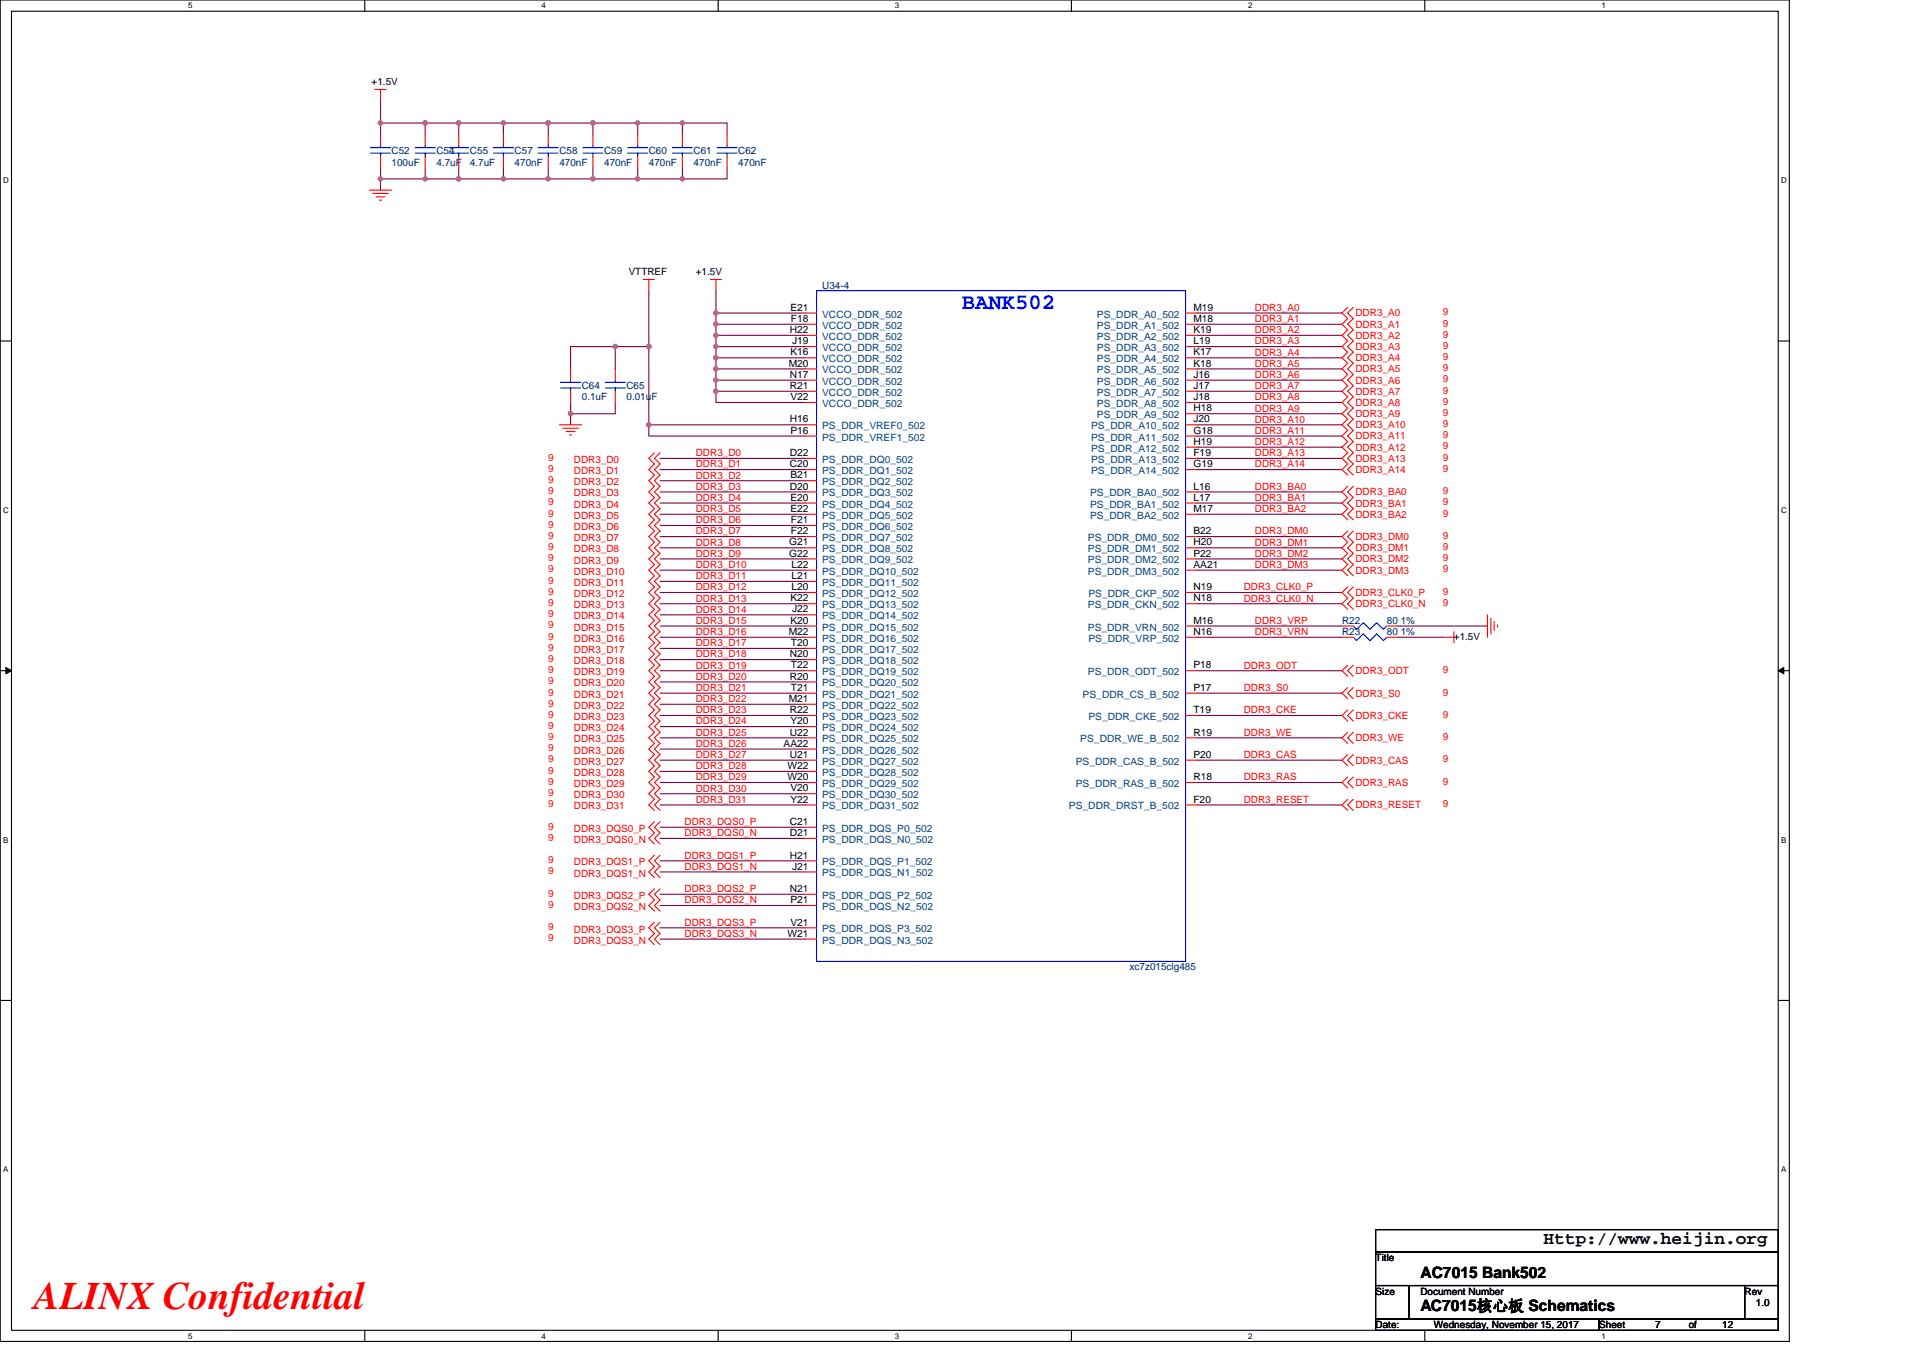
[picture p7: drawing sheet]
<svg xmlns="http://www.w3.org/2000/svg" width="297mm" height="210mm" viewBox="0 0 297 210" stroke-linecap="round" stroke-linejoin="round" font-family="sans-serif">
<defs><g id="words">
<text font-size="6" fill="#f00" x="5.2" y="202.3">ALINX Confidential</text>
<text font-size="3.5" fill="#00f" x="148.6" y="47.8">BANK502</text>
<text font-size="2.8" x="238.4" y="192.3">Http://www.heijin.org</text>
<g font-size="2.4">
<text x="219.4" y="197.4">AC7015 Bank502</text>
<text x="219.4" y="202.6">AC7015核心板 Schematics</text>
</g>
<g font-size="1.5">
<text x="57.4" y="13.1">+1.5V</text>
<text x="97.1" y="42.5">VTTREF</text>
<text x="107.5" y="42.5">+1.5V</text>
<text x="122" y="51.5">H22</text>
<text x="122.1" y="48">E21</text>
<text x="122.2" y="49.7">F18</text>
<text x="122.4" y="53.2">J19</text>
<text x="184.3" y="53.2">L19</text>
<text x="184.3" y="51.5">K19</text>
<text x="184.3" y="49.7">M18</text>
<text x="184.3" y="48">M19</text>
<text x="121.8" y="56.6">M20</text>
<text x="122" y="58.4">N17</text>
<text x="122.1" y="54.9">K16</text>
<text x="184.3" y="58.4">J16</text>
<text x="184.3" y="56.6">K18</text>
<text x="184.3" y="54.9">K17</text>
<text x="122" y="65.3">H16</text>
<text x="122" y="60.1">R21</text>
<text x="122.1" y="61.8">V22</text>
<text x="184.3" y="63.6">H18</text>
<text x="184.3" y="61.8">J18</text>
<text x="184.3" y="60.1">J17</text>
<text x="184.3" y="65.3">J20</text>
<text x="122" y="70.5">D22</text>
<text x="122.1" y="67">P16</text>
<text x="184.3" y="70.5">F19</text>
<text x="184.3" y="68.7">H19</text>
<text x="184.3" y="67">G18</text>
<text x="122" y="72.2">C20</text>
<text x="122" y="75.6">D20</text>
<text x="122.1" y="73.9">B21</text>
<text x="122.1" y="77.4">E20</text>
<text x="184.3" y="77.4">L17</text>
<text x="184.3" y="75.6">L16</text>
<text x="184.3" y="72.2">G19</text>
<text x="122.1" y="79.1">E22</text>
<text x="122.2" y="80.8">F21</text>
<text x="122.2" y="82.6">F22</text>
<text x="184.3" y="82.6">B22</text>
<text x="184.3" y="79.1">M17</text>
<text x="121.9" y="84.3">G21</text>
<text x="121.9" y="86">G22</text>
<text x="122.3" y="87.7">L22</text>
<text x="122.3" y="89.5">L21</text>
<text x="184.3" y="84.3">H20</text>
<text x="184.3" y="86">P22</text>
<text x="184.3" y="87.7">AA21</text>
<text x="122.1" y="92.9">K22</text>
<text x="122.3" y="91.2">L20</text>
<text x="122.4" y="94.6">J22</text>
<text x="184.3" y="91.2">N19</text>
<text x="184.3" y="92.9">N18</text>
<text x="121.8" y="98.1">M22</text>
<text x="122" y="101.6">N20</text>
<text x="122.1" y="96.4">K20</text>
<text x="122.2" y="99.8">T20</text>
<text x="184.3" y="96.4">M16</text>
<text x="184.3" y="98.1">N16</text>
<text x="224.6" y="98.8">+1.5V</text>
<text x="122" y="105">R20</text>
<text x="122.2" y="103.3">T22</text>
<text x="122.2" y="106.7">T21</text>
<text x="184.3" y="103.3">P18</text>
<text x="184.3" y="106.7">P17</text>
<text x="121.8" y="108.5">M21</text>
<text x="122" y="110.2">R22</text>
<text x="122" y="113.6">U22</text>
<text x="122.1" y="111.9">Y20</text>
<text x="184.3" y="113.6">R19</text>
<text x="184.3" y="110.2">T19</text>
<text x="121" y="115.4">AA22</text>
<text x="121.6" y="118.8">W22</text>
<text x="122" y="117.1">U21</text>
<text x="184.3" y="117.1">P20</text>
<text x="121.6" y="120.5">W20</text>
<text x="122.1" y="122.3">V20</text>
<text x="122.1" y="124">Y22</text>
<text x="184.3" y="120.5">R18</text>
<text x="184.3" y="124">F20</text>
<text x="122" y="127.5">C21</text>
<text x="122" y="129.2">D21</text>
<text x="122" y="132.7">H21</text>
<text x="122" y="137.8">N21</text>
<text x="122.4" y="134.4">J21</text>
<text x="122.1" y="139.6">P21</text>
<text x="122.1" y="143">V21</text>
<text x="121.6" y="144.7">W21</text>
<text x="212.5" y="194.9">Title</text>
<text x="212.5" y="200">Size</text>
<text x="219.4" y="200">Document Number</text>
<text x="269.5" y="200">Rev</text>
<text x="271.2" y="201.8">1.0</text>
<text x="212.5" y="205.2">Date:</text>
<text x="221.5" y="205.2">Wednesday, November 15, 2017</text>
<text x="247" y="205.2">Sheet</text>
<text x="255.7" y="205.2">7</text>
<text x="260.9" y="205.2">of</text>
<text x="266" y="205.2">12</text>
</g>
<g font-size="1.5" fill="#000080">
<text x="60.5" y="23.9">C52</text>
<text x="67.4" y="23.9">C54</text>
<text x="72.6" y="23.9">C55</text>
<text x="79.5" y="23.9">C57</text>
<text x="86.4" y="23.9">C58</text>
<text x="93.3" y="23.9">C59</text>
<text x="100.2" y="23.9">C60</text>
<text x="107.1" y="23.9">C61</text>
<text x="114" y="23.9">C62</text>
<text x="60.5" y="25.6">100uF</text>
<text x="67.4" y="25.6">4.7uF</text>
<text x="72.6" y="25.6">4.7uF</text>
<text x="79.5" y="25.6">470nF</text>
<text x="86.4" y="25.6">470nF</text>
<text x="93.3" y="25.6">470nF</text>
<text x="100.2" y="25.6">470nF</text>
<text x="107.1" y="25.6">470nF</text>
<text x="114" y="25.6">470nF</text>
<text x="127" y="44.6">U34-4</text>
<text x="89.9" y="60.1">C64</text>
<text x="89.9" y="61.8">0.1uF</text>
<text x="96.8" y="60.1">C65</text>
<text x="96.8" y="61.8">0.01uF</text>
<text x="207.3" y="98.1">R23</text>
<text x="207.3" y="96.4">R22</text>
<text x="214.2" y="98.1">80 1%</text>
<text x="214.2" y="96.4">80 1%</text>
<text x="174.5" y="149.9">xc7z015clg485</text>
</g>
<g font-size="1.5" fill="#004080">
<text x="127" y="49.1">VCCO_DDR_502</text>
<text x="127" y="50.8">VCCO_DDR_502</text>
<text x="127" y="52.5">VCCO_DDR_502</text>
<text x="169.4" y="52.5">PS_DDR_A2_502</text>
<text x="169.4" y="50.8">PS_DDR_A1_502</text>
<text x="169.4" y="49.1">PS_DDR_A0_502</text>
<text x="127" y="54.3">VCCO_DDR_502</text>
<text x="127" y="56">VCCO_DDR_502</text>
<text x="127" y="57.7">VCCO_DDR_502</text>
<text x="127" y="59.4">VCCO_DDR_502</text>
<text x="169.4" y="59.4">PS_DDR_A6_502</text>
<text x="169.4" y="57.7">PS_DDR_A5_502</text>
<text x="169.4" y="56">PS_DDR_A4_502</text>
<text x="169.4" y="54.3">PS_DDR_A3_502</text>
<text x="127" y="61.2">VCCO_DDR_502</text>
<text x="127" y="62.9">VCCO_DDR_502</text>
<text x="169.4" y="64.6">PS_DDR_A9_502</text>
<text x="169.4" y="62.9">PS_DDR_A8_502</text>
<text x="169.4" y="61.2">PS_DDR_A7_502</text>
<text x="127" y="71.5">PS_DDR_DQ0_502</text>
<text x="127" y="66.3">PS_DDR_VREF0_502</text>
<text x="127" y="68.1">PS_DDR_VREF1_502</text>
<text x="168.5" y="71.5">PS_DDR_A13_502</text>
<text x="168.5" y="69.8">PS_DDR_A12_502</text>
<text x="168.5" y="68.1">PS_DDR_A11_502</text>
<text x="168.5" y="66.3">PS_DDR_A10_502</text>
<text x="127" y="73.3">PS_DDR_DQ1_502</text>
<text x="127" y="75">PS_DDR_DQ2_502</text>
<text x="127" y="76.7">PS_DDR_DQ3_502</text>
<text x="168.4" y="76.7">PS_DDR_BA0_502</text>
<text x="168.5" y="73.3">PS_DDR_A14_502</text>
<text x="127" y="78.4">PS_DDR_DQ4_502</text>
<text x="127" y="80.2">PS_DDR_DQ5_502</text>
<text x="127" y="81.9">PS_DDR_DQ6_502</text>
<text x="127" y="83.6">PS_DDR_DQ7_502</text>
<text x="168" y="83.6">PS_DDR_DM0_502</text>
<text x="168.4" y="80.2">PS_DDR_BA2_502</text>
<text x="168.4" y="78.4">PS_DDR_BA1_502</text>
<text x="127" y="85.3">PS_DDR_DQ8_502</text>
<text x="127" y="87.1">PS_DDR_DQ9_502</text>
<text x="127" y="88.8">PS_DDR_DQ10_502</text>
<text x="168" y="85.3">PS_DDR_DM1_502</text>
<text x="168" y="87.1">PS_DDR_DM2_502</text>
<text x="168" y="88.8">PS_DDR_DM3_502</text>
<text x="127" y="90.5">PS_DDR_DQ11_502</text>
<text x="127" y="92.2">PS_DDR_DQ12_502</text>
<text x="127" y="94">PS_DDR_DQ13_502</text>
<text x="127" y="95.7">PS_DDR_DQ14_502</text>
<text x="168" y="94">PS_DDR_CKN_502</text>
<text x="168.1" y="92.2">PS_DDR_CKP_502</text>
<text x="127" y="97.4">PS_DDR_DQ15_502</text>
<text x="127" y="99.2">PS_DDR_DQ16_502</text>
<text x="127" y="100.9">PS_DDR_DQ17_502</text>
<text x="168" y="97.4">PS_DDR_VRN_502</text>
<text x="168.1" y="99.2">PS_DDR_VRP_502</text>
<text x="127" y="102.6">PS_DDR_DQ18_502</text>
<text x="127" y="104.3">PS_DDR_DQ19_502</text>
<text x="127" y="106.1">PS_DDR_DQ20_502</text>
<text x="127" y="107.8">PS_DDR_DQ21_502</text>
<text x="167.2" y="107.8">PS_DDR_CS_B_502</text>
<text x="168" y="104.3">PS_DDR_ODT_502</text>
<text x="127" y="109.5">PS_DDR_DQ22_502</text>
<text x="127" y="111.3">PS_DDR_DQ23_502</text>
<text x="127" y="113">PS_DDR_DQ24_502</text>
<text x="168.1" y="111.3">PS_DDR_CKE_502</text>
<text x="127" y="114.7">PS_DDR_DQ25_502</text>
<text x="127" y="116.4">PS_DDR_DQ26_502</text>
<text x="127" y="118.2">PS_DDR_DQ27_502</text>
<text x="127" y="119.9">PS_DDR_DQ28_502</text>
<text x="166.2" y="118.2">PS_DDR_CAS_B_502</text>
<text x="166.9" y="114.7">PS_DDR_WE_B_502</text>
<text x="127" y="121.6">PS_DDR_DQ29_502</text>
<text x="127" y="123.3">PS_DDR_DQ30_502</text>
<text x="127" y="125.1">PS_DDR_DQ31_502</text>
<text x="165.1" y="125.1">PS_DDR_DRST_B_502</text>
<text x="166.2" y="121.6">PS_DDR_RAS_B_502</text>
<text x="127" y="128.5">PS_DDR_DQS_P0_502</text>
<text x="127" y="130.2">PS_DDR_DQS_N0_502</text>
<text x="127" y="133.7">PS_DDR_DQS_P1_502</text>
<text x="127" y="135.4">PS_DDR_DQS_N1_502</text>
<text x="127" y="138.9">PS_DDR_DQS_P2_502</text>
<text x="127" y="140.6">PS_DDR_DQS_N2_502</text>
<text x="127" y="144.1">PS_DDR_DQS_P3_502</text>
<text x="127" y="145.8">PS_DDR_DQS_N3_502</text>
</g>
<g font-size="1.5" fill="#f00">
<text x="193.8" y="48">DDR3_A0</text>
<text x="193.8" y="49.8">DDR3_A1</text>
<text x="193.8" y="51.5">DDR3_A2</text>
<text x="193.8" y="53.2">DDR3_A3</text>
<text x="209.4" y="48.9">DDR3_A0</text>
<text x="209.4" y="50.6">DDR3_A1</text>
<text x="209.4" y="52.4">DDR3_A2</text>
<text x="222.9" y="48.7">9</text>
<text x="222.9" y="50.5">9</text>
<text x="222.9" y="52.2">9</text>
<text x="222.9" y="53.9">9</text>
<text x="193.8" y="54.9">DDR3_A4</text>
<text x="193.8" y="56.7">DDR3_A5</text>
<text x="193.8" y="58.4">DDR3_A6</text>
<text x="209.4" y="54.1">DDR3_A3</text>
<text x="209.4" y="55.8">DDR3_A4</text>
<text x="209.4" y="57.5">DDR3_A5</text>
<text x="209.4" y="59.3">DDR3_A6</text>
<text x="222.9" y="55.6">9</text>
<text x="222.9" y="57.4">9</text>
<text x="222.9" y="59.1">9</text>
<text x="193.8" y="60.1">DDR3_A7</text>
<text x="193.8" y="61.8">DDR3_A8</text>
<text x="193.8" y="63.6">DDR3_A9</text>
<text x="193.8" y="65.3">DDR3_A10</text>
<text x="209.4" y="61">DDR3_A7</text>
<text x="209.4" y="62.7">DDR3_A8</text>
<text x="209.4" y="64.5">DDR3_A9</text>
<text x="222.9" y="60.8">9</text>
<text x="222.9" y="62.5">9</text>
<text x="222.9" y="64.3">9</text>
<text x="222.9" y="66">9</text>
<text x="84.7" y="71.2">9</text>
<text x="88.6" y="71.5">DDR3_D0</text>
<text x="107.5" y="70.5">DDR3_D0</text>
<text x="193.8" y="67">DDR3_A11</text>
<text x="193.8" y="68.7">DDR3_A12</text>
<text x="193.8" y="70.5">DDR3_A13</text>
<text x="209.4" y="66.2">DDR3_A10</text>
<text x="209.4" y="67.9">DDR3_A11</text>
<text x="209.4" y="69.6">DDR3_A12</text>
<text x="209.4" y="71.4">DDR3_A13</text>
<text x="222.9" y="67.7">9</text>
<text x="222.9" y="69.4">9</text>
<text x="222.9" y="71.2">9</text>
<text x="84.7" y="72.9">9</text>
<text x="84.7" y="74.6">9</text>
<text x="84.7" y="76.4">9</text>
<text x="88.6" y="73.3">DDR3_D1</text>
<text x="88.6" y="75">DDR3_D2</text>
<text x="88.6" y="76.7">DDR3_D3</text>
<text x="107.5" y="72.2">DDR3_D1</text>
<text x="107.5" y="73.9">DDR3_D2</text>
<text x="107.5" y="75.7">DDR3_D3</text>
<text x="107.5" y="77.4">DDR3_D4</text>
<text x="193.8" y="72.2">DDR3_A14</text>
<text x="193.8" y="75.7">DDR3_BA0</text>
<text x="193.8" y="77.4">DDR3_BA1</text>
<text x="209.4" y="73.1">DDR3_A14</text>
<text x="209.4" y="76.5">DDR3_BA0</text>
<text x="222.9" y="72.9">9</text>
<text x="222.9" y="76.4">9</text>
<text x="84.7" y="78.1">9</text>
<text x="84.7" y="79.8">9</text>
<text x="84.7" y="81.6">9</text>
<text x="84.7" y="83.3">9</text>
<text x="88.6" y="78.4">DDR3_D4</text>
<text x="88.6" y="80.2">DDR3_D5</text>
<text x="88.6" y="81.9">DDR3_D6</text>
<text x="88.6" y="83.6">DDR3_D7</text>
<text x="107.5" y="79.1">DDR3_D5</text>
<text x="107.5" y="80.9">DDR3_D6</text>
<text x="107.5" y="82.6">DDR3_D7</text>
<text x="193.8" y="79.1">DDR3_BA2</text>
<text x="193.8" y="82.6">DDR3_DM0</text>
<text x="209.4" y="78.3">DDR3_BA1</text>
<text x="209.4" y="80">DDR3_BA2</text>
<text x="209.4" y="83.4">DDR3_DM0</text>
<text x="222.9" y="78.1">9</text>
<text x="222.9" y="79.8">9</text>
<text x="222.9" y="83.3">9</text>
<text x="84.7" y="85">9</text>
<text x="84.7" y="86.7">9</text>
<text x="84.7" y="88.5">9</text>
<text x="88.6" y="85.3">DDR3_D8</text>
<text x="88.6" y="87.1">DDR3_D9</text>
<text x="88.6" y="88.8">DDR3_D10</text>
<text x="107.5" y="84.3">DDR3_D8</text>
<text x="107.5" y="86">DDR3_D9</text>
<text x="107.5" y="87.8">DDR3_D10</text>
<text x="107.5" y="89.5">DDR3_D11</text>
<text x="193.8" y="84.3">DDR3_DM1</text>
<text x="193.8" y="86">DDR3_DM2</text>
<text x="193.8" y="87.8">DDR3_DM3</text>
<text x="209.4" y="85.2">DDR3_DM1</text>
<text x="209.4" y="86.9">DDR3_DM2</text>
<text x="209.4" y="88.6">DDR3_DM3</text>
<text x="222.9" y="85">9</text>
<text x="222.9" y="86.7">9</text>
<text x="222.9" y="88.5">9</text>
<text x="84.7" y="90.2">9</text>
<text x="84.7" y="91.9">9</text>
<text x="84.7" y="93.6">9</text>
<text x="84.7" y="95.4">9</text>
<text x="88.6" y="90.5">DDR3_D11</text>
<text x="88.6" y="92.3">DDR3_D12</text>
<text x="88.6" y="94">DDR3_D13</text>
<text x="88.6" y="95.7">DDR3_D14</text>
<text x="107.5" y="91.2">DDR3_D12</text>
<text x="107.5" y="92.9">DDR3_D13</text>
<text x="107.5" y="94.7">DDR3_D14</text>
<text x="192.1" y="91.2">DDR3_CLK0_P</text>
<text x="192.1" y="92.9">DDR3_CLK0_N</text>
<text x="209.4" y="92.1">DDR3_CLK0_P</text>
<text x="209.4" y="93.8">DDR3_CLK0_N</text>
<text x="222.9" y="91.9">9</text>
<text x="222.9" y="93.6">9</text>
<text x="84.7" y="97.1">9</text>
<text x="84.7" y="98.8">9</text>
<text x="84.7" y="100.5">9</text>
<text x="88.6" y="97.4">DDR3_D15</text>
<text x="88.6" y="99.2">DDR3_D16</text>
<text x="88.6" y="100.9">DDR3_D17</text>
<text x="107.5" y="96.4">DDR3_D15</text>
<text x="107.5" y="98.1">DDR3_D16</text>
<text x="107.5" y="99.8">DDR3_D17</text>
<text x="107.5" y="101.6">DDR3_D18</text>
<text x="193.8" y="96.4">DDR3_VRP</text>
<text x="193.8" y="98.1">DDR3_VRN</text>
<text x="84.7" y="102.3">9</text>
<text x="84.7" y="104">9</text>
<text x="84.7" y="105.7">9</text>
<text x="84.7" y="107.5">9</text>
<text x="88.6" y="102.6">DDR3_D18</text>
<text x="88.6" y="104.4">DDR3_D19</text>
<text x="88.6" y="106.1">DDR3_D20</text>
<text x="88.6" y="107.8">DDR3_D21</text>
<text x="107.5" y="103.3">DDR3_D19</text>
<text x="107.5" y="105">DDR3_D20</text>
<text x="107.5" y="106.8">DDR3_D21</text>
<text x="192.1" y="103.3">DDR3_ODT</text>
<text x="192.1" y="106.8">DDR3_S0</text>
<text x="209.4" y="104.2">DDR3_ODT</text>
<text x="209.4" y="107.6">DDR3_S0</text>
<text x="222.9" y="104">9</text>
<text x="222.9" y="107.5">9</text>
<text x="84.7" y="109.2">9</text>
<text x="84.7" y="110.9">9</text>
<text x="84.7" y="112.6">9</text>
<text x="88.6" y="109.5">DDR3_D22</text>
<text x="88.6" y="111.3">DDR3_D23</text>
<text x="88.6" y="113">DDR3_D24</text>
<text x="107.5" y="108.5">DDR3_D22</text>
<text x="107.5" y="110.2">DDR3_D23</text>
<text x="107.5" y="111.9">DDR3_D24</text>
<text x="107.5" y="113.7">DDR3_D25</text>
<text x="192.1" y="110.2">DDR3_CKE</text>
<text x="192.1" y="113.7">DDR3_WE</text>
<text x="209.4" y="111.1">DDR3_CKE</text>
<text x="222.9" y="110.9">9</text>
<text x="84.7" y="114.4">9</text>
<text x="84.7" y="116.1">9</text>
<text x="84.7" y="117.8">9</text>
<text x="84.7" y="119.5">9</text>
<text x="88.6" y="114.7">DDR3_D25</text>
<text x="88.6" y="116.4">DDR3_D26</text>
<text x="88.6" y="118.2">DDR3_D27</text>
<text x="88.6" y="119.9">DDR3_D28</text>
<text x="107.5" y="115.4">DDR3_D26</text>
<text x="107.5" y="117.1">DDR3_D27</text>
<text x="107.5" y="118.9">DDR3_D28</text>
<text x="192.1" y="117.1">DDR3_CAS</text>
<text x="209.4" y="114.5">DDR3_WE</text>
<text x="209.4" y="118">DDR3_CAS</text>
<text x="222.9" y="114.4">9</text>
<text x="222.9" y="117.8">9</text>
<text x="84.7" y="121.3">9</text>
<text x="84.7" y="123">9</text>
<text x="84.7" y="124.7">9</text>
<text x="88.6" y="121.6">DDR3_D29</text>
<text x="88.6" y="123.3">DDR3_D30</text>
<text x="88.6" y="125.1">DDR3_D31</text>
<text x="107.5" y="120.6">DDR3_D29</text>
<text x="107.5" y="122.3">DDR3_D30</text>
<text x="107.5" y="124">DDR3_D31</text>
<text x="192.1" y="120.6">DDR3_RAS</text>
<text x="192.1" y="124">DDR3_RESET</text>
<text x="209.4" y="121.5">DDR3_RAS</text>
<text x="209.4" y="124.9">DDR3_RESET</text>
<text x="222.9" y="121.3">9</text>
<text x="222.9" y="124.7">9</text>
<text x="84.7" y="128.2">9</text>
<text x="84.7" y="129.9">9</text>
<text x="88.6" y="128.5">DDR3_DQS0_P</text>
<text x="88.6" y="130.3">DDR3_DQS0_N</text>
<text x="105.7" y="127.5">DDR3_DQS0_P</text>
<text x="105.7" y="129.2">DDR3_DQS0_N</text>
<text x="84.7" y="133.4">9</text>
<text x="84.7" y="135.1">9</text>
<text x="88.6" y="133.7">DDR3_DQS1_P</text>
<text x="88.6" y="135.4">DDR3_DQS1_N</text>
<text x="105.7" y="132.7">DDR3_DQS1_P</text>
<text x="105.7" y="134.4">DDR3_DQS1_N</text>
<text x="105.7" y="137.8">DDR3_DQS2_P</text>
<text x="84.7" y="138.5">9</text>
<text x="84.7" y="140.3">9</text>
<text x="84.7" y="143.7">9</text>
<text x="88.6" y="138.9">DDR3_DQS2_P</text>
<text x="88.6" y="140.6">DDR3_DQS2_N</text>
<text x="105.7" y="143">DDR3_DQS3_P</text>
<text x="105.7" y="139.6">DDR3_DQS2_N</text>
<text x="84.7" y="145.5">9</text>
<text x="88.6" y="144.1">DDR3_DQS3_P</text>
<text x="88.6" y="145.8">DDR3_DQS3_N</text>
<text x="105.7" y="144.8">DDR3_DQS3_N</text>
</g>
<g font-size="1.2">
<text x="29.1" y="1.3">5</text>
<text x="83.6" y="1.3">4</text>
<text x="138.2" y="1.3">3</text>
<text x="192.8" y="1.3">2</text>
<text x="247.4" y="1.3">1</text>
<text x=".5" y="28.3">D</text>
<text x="275.1" y="28.3">D</text>
<text x=".5" y="79.2">C</text>
<text x="275.1" y="79.2">C</text>
<text x=".5" y="130.2">B</text>
<text x="275.1" y="130.2">B</text>
<text x=".5" y="181.1">A</text>
<text x="275.1" y="181.1">A</text>
<text x="29.1" y="206.8">5</text>
<text x="83.6" y="206.8">4</text>
<text x="138.2" y="206.8">3</text>
<text x="192.8" y="206.8">2</text>
<text x="247.4" y="206.8">1</text>
</g>
</g></defs>
<path d="M0 0h276.4v207.3h-276.4zM1.8 1.7h272.9v203.8h-272.9z" fill="none" stroke="#000" stroke-width=".17"/>
<g fill="#fff">
<path d="M29.1 .2h.6v1.4h-.6z"/>
<path d="M29.1 205.7h.6v1.4h-.6z"/>
</g>
<path d="M56.3 0v1.7M56.3 205.5v1.8" fill="none" stroke="#000" stroke-width=".17"/>
<g fill="#fff">
<path d="M83.6 .2h.7v1.4h-.7z"/>
<path d="M83.6 205.7h.7v1.4h-.7z"/>
</g>
<path d="M110.9 0v1.7M110.9 205.5v1.8" fill="none" stroke="#000" stroke-width=".17"/>
<g fill="#fff">
<path d="M138.2 .2h.7v1.4h-.7z"/>
<path d="M138.2 205.7h.7v1.4h-.7z"/>
</g>
<path d="M165.5 0v1.7M165.5 205.5v1.8" fill="none" stroke="#000" stroke-width=".17"/>
<g fill="#fff">
<path d="M192.8 .2h.6v1.4h-.6z"/>
<path d="M192.8 205.7h.6v1.4h-.6z"/>
</g>
<path d="M220.1 0v1.7M220.1 205.5v1.8" fill="none" stroke="#000" stroke-width=".17"/>
<g fill="#fff">
<path d="M247.4 .2h.6v1.4h-.6z"/>
<path d="M247.4 205.7h.6v1.4h-.6z"/>
<path d="M.5 27.2h.8v1.4h-.8z"/>
<path d="M275.1 27.2h.9v1.4h-.9z"/>
<path d="M.5 78.1h.8v1.4h-.8z"/>
<path d="M275.1 78.1h.9v1.4h-.9z"/>
</g>
<path d="M0 52.7h1.8M274.7 52.7h1.7" fill="none" stroke="#000" stroke-width=".17"/>
<g fill="#fff">
<path d="M.5 129.1h.8v1.4h-.8z"/>
<path d="M275.1 129.1h.8v1.4h-.8z"/>
</g>
<path d="M0 103.6h1.8M274.7 103.6h1.7" fill="none" stroke="#000" stroke-width=".17"/>
<path d="M.9 103.1l.9 .5-.9 .5zM274.7 103.6l.8-.5v1z" fill="#000" stroke="#000" stroke-width=".15"/>
<g fill="#fff">
<path d="M.5 180h.8v1.4h-.8z"/>
<path d="M275.1 180h.8v1.4h-.8z"/>
</g>
<path d="M0 154.6h1.8M274.7 154.6h1.7M212.5 190h62.2v3.5h-62.2zM212.5 193.5h62.2v5.1h-62.2zM212.5 198.6h5.2v5.2h-5.2zM217.7 198.6h51.8v5.2h-51.8zM269.5 198.6h5.2v5.2h-5.2zM212.5 203.8h34.5v1.7h-34.5zM247 203.8h27.7v1.7h-27.7z" fill="none" stroke="#000" stroke-width=".17"/>
<g fill="none" stroke="#800040" stroke-width=".17">
<path d="M58.8 15.6v3.4M58.8 19v1.7M58.8 19h6.9M65.7 19h5.2M65.7 19v1.7M70.9 19v1.7M70.9 19h6.9M77.8 19h6.9M77.8 19v1.7M84.7 19h6.9M84.7 19v1.7M91.6 19h6.9"/>
<path d="M91.6 19v1.7M98.5 19v1.7M98.5 19h6.9M105.4 19v1.7M105.4 19h6.9v1.7M58.8 27.6v1.8M58.8 27.6h6.9M58.8 25.9v1.7M65.7 27.6h5.2M65.7 25.9v1.7M70.9 25.9v1.7M70.9 27.6h6.9"/>
<path d="M77.8 27.6h6.9M77.8 25.9v1.7M84.7 27.6h6.9M84.7 25.9v1.7M91.6 27.6h6.9M91.6 25.9v1.7M98.5 25.9v1.7M105.4 25.9v1.7h-6.9M112.3 25.9v1.7h-6.9M95 53.6v3.4M95 53.6h-6.9v3.4M95 53.6h5.2"/>
<path d="M100.2 53.6v12M100.2 44.9v8.7M110.6 44.9v3.5h13.8M110.6 50.1h13.8M110.6 50.1v1.7h13.8M110.6 51.8v1.8h13.8M110.6 53.6v1.7h13.8M110.6 55.3v1.7h13.8M110.6 58.7h13.8M110.6 48.4v1.7M110.6 57v1.7M110.6 58.7v1.8"/>
<path d="M184.9 48.4h22.4M184.9 50.1h22.4M184.9 51.8h22.4M184.9 53.6h22.4M184.9 55.3h22.4M184.9 57h22.4M184.9 58.7h22.4M88.1 63.9v1.7M88.1 62.2v1.7M95 62.2v1.7h-6.9M100.2 65.6h24.2M100.2 65.6v1.8h24.2"/>
<path d="M102 70.8h22.4M102 72.6h22.4M102 74.3h22.4M102 76h22.4M102 77.7h22.4M102 79.5h22.4M110.6 60.5h13.8M110.6 60.5v1.7h13.8M184.9 60.5h22.4M184.9 62.2h22.4M184.9 63.9h22.4M184.9 65.6h22.4"/>
<path d="M184.9 67.4h22.4M184.9 69.1h22.4M184.9 70.8h22.4M184.9 72.6h22.4M184.9 76h22.4M184.9 77.7h22.4M184.9 79.5h22.4M102 81.2h22.4M102 82.9h22.4M102 84.6h22.4M102 86.4h22.4M102 88.1h22.4"/>
<path d="M102 89.8h22.4M102 91.5h22.4M102 93.3h22.4M102 95h22.4M102 96.7h22.4M102 98.5h22.4M184.9 82.9h22.4M184.9 84.6h22.4M184.9 86.4h22.4M184.9 88.1h22.4M184.9 91.5h22.4M184.9 93.3h22.4"/>
<path d="M184.9 96.7h22.4M184.9 98.5h22.4M215.9 96.7h13.9M215.9 98.5h7M102 100.2h22.4M102 101.9h22.4M102 103.6h22.4M102 105.4h22.4M102 107.1h22.4M102 108.8h22.4M102 110.6h22.4M102 112.3h22.4"/>
<path d="M102 114h22.4M102 115.7h22.4M102 117.5h22.4M102 119.2h22.4M184.9 103.6h22.4M184.9 107.1h22.4M184.9 110.6h22.4M184.9 114h22.4M184.9 117.5h22.4M102 120.9h22.4M102 122.6h22.4M102 124.4h22.4"/>
<path d="M102 127.8h22.4M102 129.5h22.4M102 133h22.4M102 134.7h22.4M102 138.2h22.4M102 139.9h22.4M184.9 120.9h22.4M184.9 124.4h22.4M102 143.4h22.4M102 145.1h22.4"/>
</g>
<g fill="#f0f" stroke="#f0f" stroke-width=".17">
<circle cx="58.8" cy="27.6" r=".33"/>
<circle cx="77.8" cy="27.6" r=".33"/>
<circle cx="84.7" cy="27.6" r=".33"/>
<circle cx="91.6" cy="19" r=".33"/>
<circle cx="91.6" cy="27.6" r=".33"/>
<circle cx="77.8" cy="19" r=".33"/>
<circle cx="70.8" cy="19" r=".33"/>
<circle cx="84.7" cy="19" r=".33"/>
<circle cx="65.7" cy="19" r=".33"/>
<circle cx="70.8" cy="27.6" r=".33"/>
<circle cx="65.7" cy="27.6" r=".33"/>
<circle cx="58.8" cy="19" r=".33"/>
<circle cx="110.6" cy="50.1" r=".34"/>
<circle cx="110.6" cy="48.4" r=".34"/>
<circle cx="110.6" cy="53.5" r=".33"/>
<circle cx="110.6" cy="51.8" r=".34"/>
<circle cx="110.6" cy="55.3" r=".34"/>
<circle cx="110.6" cy="57" r=".34"/>
<circle cx="110.6" cy="58.7" r=".34"/>
<circle cx="110.6" cy="60.4" r=".34"/>
<circle cx="100.2" cy="65.6" r=".34"/>
<circle cx="100.2" cy="53.5" r=".33"/>
<circle cx="88.1" cy="63.9" r=".34"/>
<circle cx="95" cy="53.5" r=".33"/>
<circle cx="98.5" cy="19" r=".33"/>
<circle cx="105.4" cy="19" r=".33"/>
<circle cx="105.4" cy="27.6" r=".33"/>
<circle cx="98.5" cy="27.6" r=".33"/>
</g>
<g fill="none" stroke="#f00" stroke-width=".17">
<path d="M57.9 13.8h1.7M58.8 13.8v1.8M57 29.4h3.5M57.6 29.9h2.4M58.1 30.4h1.4M58.6 30.9h.3M58.8 20.7v1.8M58.8 24.2v1.7M65.7 20.7v1.8M65.7 24.2v1.7M70.9 20.7v1.8M70.9 24.2v1.7"/>
<path d="M77.8 20.7v1.8M77.8 24.2v1.7M84.7 20.7v1.8M84.7 24.2v1.7M91.6 20.7v1.8M91.6 24.2v1.7M98.5 20.7v1.8M98.5 24.2v1.7M105.4 20.7v1.8M105.4 24.2v1.7M112.3 20.7v1.8M112.3 24.2v1.7"/>
<path d="M88.1 57v1.7M95 57v1.7M99.4 43.2h1.7M100.2 43.2v1.7M109.7 43.2h1.8M110.6 43.2v1.7M124.4 48.4h1.7M124.4 50.1h1.7M124.4 51.8h1.7M124.4 53.6h1.7M124.4 55.3h1.7M124.4 57h1.7"/>
<path d="M124.4 58.7h1.7M183.1 58.7h1.8M183.1 57h1.8M183.1 55.3h1.8M183.1 53.6h1.8M183.1 51.8h1.8M183.1 50.1h1.8M183.1 48.4h1.8M208.2 47.5l-.9 .9 .9 .8-.9 .9 .9 .9-.9 .8 .9 .9-.9 .9 .9 .8-.9 .9 .9 .8-.9 .9 .9 .9-.9 .8 .9 .9-.9 .9 .9 .8-.9 .9 .9 .9-.9 .8 .9 .9-.9 .8 .9 .9-.9 .9 .9 .8-.9 .9 .9 .9-.9 .8 .9 .9-.9 .9 .9 .8M209 47.5l-.8 .9 .8 .8-.8 .9 .8 .9-.8 .8 .8 .9-.8 .9 .8 .8-.8 .9 .8 .8-.8 .9 .8 .9-.8 .8 .8 .9-.8 .9 .8 .8-.8 .9 .8 .9-.8 .8 .8 .9-.8 .8 .8 .9-.8 .9 .8 .8-.8 .9 .8 .9-.8 .8 .8 .9-.8 .9 .8 .8M86.4 65.6h3.5M86.9 66.2h2.4"/>
<path d="M87.4 66.7h1.4M88 67.2h.3M88.1 60.5v1.7M95 60.5v1.7M101.1 70l-.9 .8 .9 .9-.9 .9 .9 .8-.9 .9 .9 .8-.9 .9 .9 .9-.9 .8 .9 .9-.9 .9 .9 .8-.9 .9 .9 .8-.9 .9 .9 .9-.9 .8 .9 .9-.9 .9 .9 .8-.9 .9 .9 .9-.9 .8 .9 .9-.9 .8 .9 .9-.9 .9 .9 .8-.9 .9 .9 .9-.9 .8 .9 .9-.9 .9 .9 .8-.9 .9 .9 .8-.9 .9 .9 .9-.9 .8 .9 .9-.9 .9 .9 .8-.9 .9 .9 .9-.9 .8 .9 .9-.9 .9 .9 .8-.9 .9 .9 .8-.9 .9 .9 .9-.9 .8 .9 .9-.9 .9 .9 .8-.9 .9 .9 .9-.9 .8 .9 .9-.9 .8 .9 .9-.9 .9 .9 .8M102 70l-.9 .8 .9 .9-.9 .9 .9 .8-.9 .9 .9 .8-.9 .9 .9 .9-.9 .8 .9 .9-.9 .9 .9 .8-.9 .9 .9 .8-.9 .9 .9 .9-.9 .8 .9 .9-.9 .9 .9 .8-.9 .9 .9 .9-.9 .8 .9 .9-.9 .8 .9 .9-.9 .9 .9 .8-.9 .9 .9 .9-.9 .8 .9 .9-.9 .9 .9 .8-.9 .9 .9 .8-.9 .9 .9 .9-.9 .8 .9 .9-.9 .9 .9 .8-.9 .9 .9 .9-.9 .8 .9 .9-.9 .9 .9 .8-.9 .9 .9 .8-.9 .9 .9 .9-.9 .8 .9 .9-.9 .9 .9 .8-.9 .9 .9 .9-.9 .8 .9 .9-.9 .8 .9 .9-.9 .9 .9 .8M124.4 70.8h1.7M124.4 72.6h1.7M124.4 74.3h1.7M124.4 76h1.7M124.4 77.7h1.7M124.4 79.5h1.7"/>
<path d="M124.4 65.6h1.7M124.4 67.4h1.7M124.4 60.5h1.7M124.4 62.2h1.7M183.1 72.6h1.8M183.1 70.8h1.8M183.1 69.1h1.8M183.1 67.4h1.8M183.1 65.6h1.8M183.1 63.9h1.8M183.1 62.2h1.8M183.1 60.5h1.8"/>
<path d="M183.1 79.5h1.8M183.1 77.7h1.8M183.1 76h1.8M208.2 75.1l-.9 .9 .9 .9-.9 .8 .9 .9-.9 .9 .9 .8M209 75.1l-.8 .9 .8 .9-.8 .8 .8 .9-.8 .9 .8 .8M124.4 81.2h1.7M124.4 82.9h1.7M124.4 84.6h1.7M124.4 86.4h1.7M124.4 88.1h1.7M124.4 89.8h1.7M124.4 91.5h1.7"/>
<path d="M124.4 93.3h1.7M124.4 95h1.7M124.4 96.7h1.7M124.4 98.5h1.7M183.1 82.9h1.8M183.1 84.6h1.8M183.1 86.4h1.8M183.1 88.1h1.8M183.1 96.7h1.8M183.1 98.5h1.8M183.1 91.5h1.8M183.1 93.3h1.8"/>
<path d="M207.3 98.5h1.7M207.3 96.7h1.7M208.2 82l-.9 .9 .9 .9-.9 .8 .9 .9-.9 .9 .9 .8-.9 .9 .9 .9M208.2 90.7l-.9 .8 .9 .9-.9 .9 .9 .8M209 82l-.8 .9 .8 .9-.8 .8 .8 .9-.8 .9 .8 .8-.8 .9 .8 .9M209 90.7l-.8 .8 .8 .9-.8 .9 .8 .8M214.2 98.5h1.7M214.2 96.7h1.7M222.9 98.5h1.7M224.6 97.6v1.7M229.8 95v3.5M230.3 95.5v2.4"/>
<path d="M230.8 96v1.4M231.3 96.6v.3M124.4 100.2h1.7M124.4 101.9h1.7M124.4 103.6h1.7M124.4 105.4h1.7M124.4 107.1h1.7M124.4 108.8h1.7M124.4 110.6h1.7M124.4 112.3h1.7M124.4 114h1.7M124.4 115.7h1.7"/>
<path d="M124.4 117.5h1.7M124.4 119.2h1.7M183.1 103.6h1.8M183.1 107.1h1.8M183.1 110.6h1.8M183.1 114h1.8M183.1 117.5h1.8M208.2 102.8l-.9 .8 .9 .9M208.2 106.2l-.9 .9 .9 .9M208.2 109.7l-.9 .9 .9 .8M208.2 113.1l-.9 .9 .9 .9M208.2 116.6l-.9 .9 .9 .8"/>
<path d="M209 102.8l-.8 .8 .8 .9M209 106.2l-.8 .9 .8 .9M209 109.7l-.8 .9 .8 .8M209 113.1l-.8 .9 .8 .9M209 116.6l-.8 .9 .8 .8M101.1 127l-.9 .8 .9 .9-.9 .8 .9 .9M101.1 132.1l-.9 .9 .9 .9-.9 .8 .9 .9M101.1 137.3l-.9 .9 .9 .8-.9 .9 .9 .9M102 127l-.9 .8 .9 .9-.9 .8 .9 .9M102 132.1l-.9 .9 .9 .9-.9 .8 .9 .9M102 137.3l-.9 .9 .9 .8-.9 .9 .9 .9M124.4 127.8h1.7"/>
<path d="M124.4 129.5h1.7M124.4 133h1.7M124.4 134.7h1.7M124.4 138.2h1.7M124.4 139.9h1.7M124.4 120.9h1.7M124.4 122.6h1.7M124.4 124.4h1.7M183.1 124.4h1.8M183.1 120.9h1.8M208.2 120.1l-.9 .8 .9 .9M208.2 123.5l-.9 .9 .9 .8"/>
<path d="M209 120.1l-.8 .8 .8 .9M209 123.5l-.8 .9 .8 .8M101.1 142.5l-.9 .9 .9 .8-.9 .9 .9 .9M102 142.5l-.9 .9 .9 .8-.9 .9 .9 .9M124.4 143.4h1.7M124.4 145.1h1.7"/>
</g>
<g fill="none" stroke="#00f" stroke-width=".17">
<path d="M57.2 23.7h3.1M57.2 22.8h3.1M58.8 22.5v.3M58.8 23.7v.5M64.1 23.7h3.1M64.1 22.8h3.1M65.7 22.5v.3M65.7 23.7v.5M69.3 23.7h3.1M69.3 22.8h3.1M70.9 22.5v.3M70.9 23.7v.5"/>
<path d="M76.2 23.7h3.1M76.2 22.8h3.1M77.8 22.5v.3M77.8 23.7v.5M83.1 23.7h3.1M83.1 22.8h3.1M84.7 22.5v.3M84.7 23.7v.5M90 23.7h3.2M90 22.8h3.2M91.6 22.5v.3M91.6 23.7v.5"/>
<path d="M96.9 23.7h3.2M96.9 22.8h3.2M98.5 22.5v.3M98.5 23.7v.5M103.9 23.7h3.1M103.9 22.8h3.1M105.4 22.5v.3M105.4 23.7v.5M110.8 23.7h3.1M110.8 22.8h3.1M112.3 22.5v.3M112.3 23.7v.5"/>
<path d="M86.6 59.9h3.1M86.6 59.1h3.1M88.1 58.7v.4M88.1 59.9v.6M93.5 59.9h3.1M93.5 59.1h3.1M95 58.7v.4M95 59.9v.6M126.1 44.9h57v103.6h-57zM209 98.5l.5 .5 1.1-1.1 1 1.1 1.1-1.1 1 1.1 .5-.5M209 96.7l.5 .5 1.1-1 1 1 1.1-1 1 1 .5-.5"/>
</g>
<use href="#words"/>
</svg>
